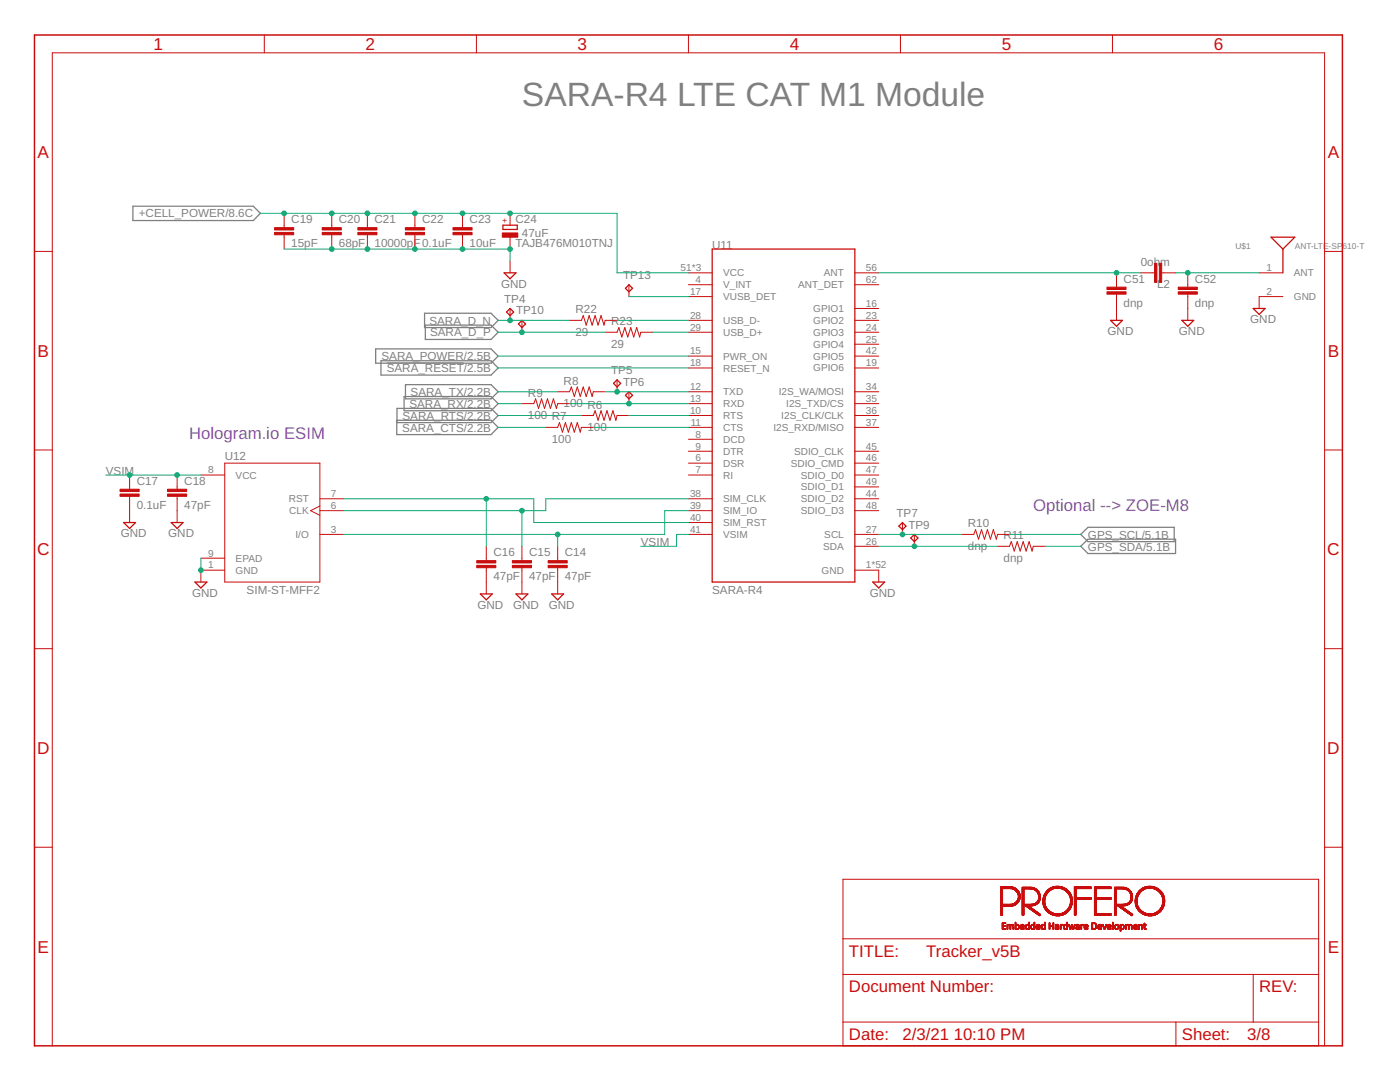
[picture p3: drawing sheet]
<svg xmlns="http://www.w3.org/2000/svg" width="279mm" height="216mm" viewBox="0 0 279 216" stroke-linecap="round" stroke-linejoin="round" font-family="sans-serif">
<defs><g id="words">
<text font-size="6.7" fill="#808080" x="104.2" y="21.2">SARA-R4 LTE CAT M1 Module</text>
<g font-size="3.4" fill="#c90d0c">
<text x="30.6" y="10">1</text>
<text x="73" y="10">2</text>
<text x="115.3" y="10">3</text>
<text x="157.6" y="10">4</text>
<text x="199.9" y="10">5</text>
<text x="242.2" y="10">6</text>
<text x="7.5" y="31.6">A</text>
<text x="265" y="31.6">A</text>
<text x="7.5" y="71.2">B</text>
<text x="265" y="71.2">B</text>
<text x="7.4" y="110.8">C</text>
<text x="264.9" y="110.8">C</text>
<text x="7.4" y="150.4">D</text>
<text x="264.9" y="150.4">D</text>
<text x="7.5" y="190.1">E</text>
<text x="265" y="190.1">E</text>
</g>
<g font-size="3.3" fill="#8252c2">
<text x="37.7" y="87.7">Hologram.io ESIM</text>
<text x="206.2" y="101.9">Optional --&gt; ZOE-M8</text>
</g>
<g font-size="3.3" fill="#c90d0c">
<text x="169.4" y="190.9">TITLE:</text>
<text x="184.8" y="190.9">Tracker_v5B</text>
<text x="169.4" y="198">Document Number:</text>
<text x="251.3" y="198">REV:</text>
<text x="169.4" y="207.5">Date:</text>
<text x="180.1" y="207.5">2/3/21</text>
<text x="190.3" y="207.5">10:10 PM</text>
<text x="235.9" y="207.5">Sheet:</text>
<text x="248.9" y="207.5">3/8</text>
</g>
<g font-size="2.3" fill="#808080">
<text x="27.7" y="43.4">+CELL_POWER/8.6C</text>
<text x="58.1" y="44.6">C19</text>
<text x="67.6" y="44.6">C20</text>
<text x="74.7" y="44.6">C21</text>
<text x="84.2" y="44.6">C22</text>
<text x="93.7" y="44.6">C23</text>
<text x="102.9" y="44.5">C24</text>
<text x="104.2" y="47.3">47uF</text>
<text x="58.1" y="49.3">15pF</text>
<text x="67.6" y="49.3">68pF</text>
<text x="74.7" y="49.3">10000pF0.1uF</text>
<text x="93.7" y="49.3">10uF</text>
<text x="102.9" y="49.2">TAJB476M010TNJ</text>
<text x="142.1" y="49.7">U11</text>
<text x="227.7" y="53">0oh</text>
<text x="231.6" y="53">m</text>
<text x="100" y="57.4">GND</text>
<text x="124.3" y="55.6">TP13</text>
<text x="224.2" y="56.5">C51</text>
<text x="230.9" y="57.5">L2</text>
<text x="238.5" y="56.5">C52</text>
<text x="85.7" y="64.8">SARA_D_N</text>
<text x="100.6" y="60.4">TP4</text>
<text x="103" y="62.7">TP10</text>
<text x="114.8" y="62.5">R22</text>
<text x="122" y="64.9">R23</text>
<text x="224.2" y="61.2">dnp</text>
<text x="238.5" y="61.2">dnp</text>
<text x="249.5" y="64.5">GND</text>
<text x="76.1" y="71.9">SARA_POWER/2.5B</text>
<text x="85.8" y="67.1">SARA_D_P</text>
<text x="114.8" y="67">29</text>
<text x="122" y="69.4">29</text>
<text x="221" y="66.9">GND</text>
<text x="235.3" y="66.9">GND</text>
<text x="77.2" y="74.2">SARA_RESET/2.5B</text>
<text x="112.5" y="76.8">R8</text>
<text x="122" y="74.6">TP5</text>
<text x="124.3" y="77">TP6</text>
<text x="80.3" y="83.7">SARA_RTS/2.2B</text>
<text x="81.7" y="81.4">SARA_RX/2.2B</text>
<text x="82" y="79">SARA_TX/2.2B</text>
<text x="105.4" y="83.6">100 R7</text>
<text x="105.4" y="79.1">R9</text>
<text x="112.5" y="81.3">100 R6</text>
<text x="80.3" y="86.1">SARA_CTS/2.2B</text>
<text x="110.1" y="88.4">100</text>
<text x="117.2" y="86">100</text>
<text x="21.1" y="94.8">VSIM</text>
<text x="44.8" y="91.7">U12</text>
<text x="27.3" y="101.5">0.1uF</text>
<text x="27.3" y="96.8">C17</text>
<text x="36.8" y="101.5">47pF</text>
<text x="36.8" y="96.8">C18</text>
<text x="24.1" y="107.2">GND</text>
<text x="33.6" y="107.2">GND</text>
<text x="178.9" y="103.1">TP7</text>
<text x="181.3" y="105.5">TP9</text>
<text x="193.2" y="105.2">R10</text>
<text x="200.3" y="107.6">R11</text>
<text x="217.1" y="107.5">GPS_SCL/5.1B</text>
<text x="98.5" y="111">C16</text>
<text x="105.6" y="111">C15</text>
<text x="112.7" y="111">C14</text>
<text x="127.9" y="109">VSIM</text>
<text x="193.2" y="109.7">dnp</text>
<text x="200.3" y="112.1">dnp</text>
<text x="217.1" y="109.8">GPS_SDA/5.1B</text>
<text x="38.3" y="119.1">GND</text>
<text x="49.2" y="118.5">SIM-ST-MFF2</text>
<text x="98.5" y="115.8">47pF</text>
<text x="105.6" y="115.8">47pF</text>
<text x="112.7" y="115.8">47pF</text>
<text x="142.1" y="118.5">SARA-R4</text>
<text x="173.6" y="119.1">GND</text>
<text x="95.3" y="121.5">GND</text>
<text x="102.4" y="121.5">GND</text>
<text x="109.5" y="121.5">GND</text>
</g>
<g font-size="2" fill="#808080">
<text x="135.8" y="54.1">51*3</text>
<text x="137.7" y="58.9">17</text>
<text x="138.8" y="56.5">4</text>
<text x="144.3" y="57.5">V_INT</text>
<text x="144.3" y="55.1">VCC</text>
<text x="144.3" y="59.9">VUSB_DET</text>
<text x="159.3" y="57.5">ANT_DET</text>
<text x="164.4" y="55.1">ANT</text>
<text x="172.8" y="56.5">62</text>
<text x="172.8" y="54.1">56</text>
<text x="252.7" y="54.1">1</text>
<text x="252.7" y="58.9">2</text>
<text x="258.2" y="55.1">ANT</text>
<text x="258.2" y="59.9">GND</text>
<text x="137.7" y="63.6">28</text>
<text x="137.7" y="66">29</text>
<text x="144.3" y="64.6">USB_D-</text>
<text x="162.3" y="64.6">GPIO2</text>
<text x="162.3" y="62.3">GPIO1</text>
<text x="172.8" y="66">24</text>
<text x="172.8" y="63.6">23</text>
<text x="172.8" y="61.2">16</text>
<text x="137.7" y="70.7">15</text>
<text x="144.3" y="67">USB_D+</text>
<text x="144.3" y="71.8">PWR_ON</text>
<text x="162.3" y="71.8">GPIO5</text>
<text x="162.3" y="69.4">GPIO4</text>
<text x="162.3" y="67">GPIO3</text>
<text x="172.8" y="70.7">42</text>
<text x="172.8" y="68.3">25</text>
<text x="137.7" y="77.8">12</text>
<text x="137.7" y="73.1">18</text>
<text x="144.3" y="74.1">RESET_N</text>
<text x="162.3" y="74.1">GPIO6</text>
<text x="172.8" y="77.8">34</text>
<text x="172.8" y="73.1">19</text>
<text x="137.7" y="82.6">10</text>
<text x="137.7" y="80.2">13</text>
<text x="144.3" y="83.6">RTS</text>
<text x="144.3" y="78.9">TXD</text>
<text x="144.3" y="81.3">RXD</text>
<text x="155.4" y="78.9">I2S_WA/MOSI</text>
<text x="155.9" y="83.6">I2S_CLK/CLK</text>
<text x="156.9" y="81.2">I2S_TXD/CS</text>
<text x="172.8" y="82.6">36</text>
<text x="172.8" y="80.2">35</text>
<text x="137.9" y="85">11</text>
<text x="138.8" y="87.3">8</text>
<text x="138.8" y="89.7">9</text>
<text x="144.3" y="88.4">DCD</text>
<text x="144.3" y="86">CTS</text>
<text x="154.4" y="86">I2S_RXD/MISO</text>
<text x="172.8" y="89.7">45</text>
<text x="172.8" y="85">37</text>
<text x="41.5" y="94.4">8</text>
<text x="47" y="95.5">VCC</text>
<text x="138.8" y="92.1">6</text>
<text x="138.8" y="94.4">7</text>
<text x="144.3" y="93.1">DSR</text>
<text x="144.3" y="95.5">RI</text>
<text x="144.3" y="90.7">DTR</text>
<text x="157.8" y="93.1">SDIO_CMD</text>
<text x="158.5" y="90.7">SDIO_CLK</text>
<text x="159.8" y="95.5">SDIO_D0</text>
<text x="172.8" y="94.4">47</text>
<text x="172.8" y="92.1">46</text>
<text x="57.6" y="100.2">RST</text>
<text x="66" y="99.2">7</text>
<text x="66" y="101.6">6</text>
<text x="137.7" y="101.6">39</text>
<text x="137.7" y="99.2">38</text>
<text x="144.3" y="100.2">SIM_CLK</text>
<text x="159.8" y="100.2">SDIO_D2</text>
<text x="159.8" y="97.9">SDIO_D1</text>
<text x="172.8" y="101.6">48</text>
<text x="172.8" y="99.2">44</text>
<text x="172.8" y="96.8">49</text>
<text x="57.7" y="102.6">CLK</text>
<text x="59" y="107.4">I/O</text>
<text x="66" y="106.3">3</text>
<text x="137.7" y="106.3">41</text>
<text x="137.7" y="103.9">40</text>
<text x="144.3" y="107.4">VSIM</text>
<text x="144.3" y="105">SIM_RST</text>
<text x="144.3" y="102.6">SIM_IO</text>
<text x="159.8" y="102.6">SDIO_D3</text>
<text x="164.5" y="107.3">SCL</text>
<text x="172.8" y="106.3">27</text>
<text x="41.5" y="113.4">1</text>
<text x="41.5" y="111.1">9</text>
<text x="47" y="112.1">EPAD</text>
<text x="164.3" y="109.7">SDA</text>
<text x="172.8" y="113.4">1*52</text>
<text x="172.8" y="108.7">26</text>
<text x="47" y="114.5">GND</text>
<text x="164" y="114.5">GND</text>
</g>
<text font-size="1.7" fill="#c90d0c" x="101.3" y="44.6" transform="rotate(-90 101.3 44.6)">+</text>
<g font-size="1.7" fill="#808080">
<text x="246.5" y="49.7">U$1</text>
<text x="258.4" y="49.7">ANT-LTE-SP</text>
<text x="267.9" y="49.7">610-T</text>
</g>
</g></defs>
<path d="M26.5 41.1h24l1.5 1.5-1.5 1.4h-24zM75 69.6h23l1.4 1.5-1.4 1.4h-23zM76 72h22l1.4 1.4-1.4 1.4h-22zM80.6 79.1h17.4l1.4 1.4-1.4 1.5h-17.4zM80.9 76.8h17.1l1.4 1.4-1.4 1.4h-17.1zM84.7 62.5h13.3l1.4 1.4-1.4 1.5h-13.3zM84.9 64.9h13.1l1.4 1.4-1.4 1.4h-13.1zM79.2 83.9h18.8l1.4 1.4-1.4 1.4h-18.8zM79.2 81.5h18.8l1.4 1.4-1.4 1.4h-18.8zM215.7 106.6l1.4-1.4h17.2v2.9h-17.2zM215.7 109l1.4-1.4h17.5v2.8h-17.5z" fill="none" stroke="#808080" stroke-width=".25"/>
<path d="M77.2 72.4h15.4" fill="none" stroke="#808080" stroke-width=".2"/>
<path d="M6.9 7h261v201.7h-261z" fill="none" stroke="#c90d0c" stroke-width=".3"/>
<g fill="none" stroke="#c90d0c" stroke-width=".2">
<path d="M52.7 7v3.5M95.1 7v3.5M137.4 7v3.5M179.7 7v3.5M222 7v3.5M6.9 50.2h3.5M56.7 42.6v2.8M56.7 46.8v2.9M66.2 42.6v2.8M66.2 46.8v2.9M73.3 42.6v2.8M73.3 46.8v2.9"/>
<path d="M82.8 42.6v2.8M82.8 46.8v2.9M92.3 42.6v2.8M92.3 46.8v2.9M101.8 42.6v2.3M101.8 47.3v2.4M101.8 52.1v2.3M125.5 56.8v2.4M137.4 56.8h4.7M137.4 54.4h4.7M137.4 59.2h4.7M170.6 56.8h4.8"/>
<path d="M170.6 54.4h4.8M222.8 54.4v2.9M222.8 58.7v5.2M227.6 54.4h2.8M231.8 54.4h2.9M237 54.4v2.9M237 58.7v5.2M251.3 54.4h4.7M256 59.2h-4.7v2.4M264.4 50.2h3.5M101.8 61.6v2.3M104.2 63.9v2.4"/>
<path d="M111.3 78.2h2.4l.3-1 .6 1.9 .6-1.9 .6 1.9 .6-1.9 .6 1.9 .6-1.9 .6 1.9 .2-.9h2.4M113.7 63.9h2.3l.4-.9 .6 1.9 .6-1.9 .6 1.9 .6-1.9 .6 1.9 .6-1.9 .5 1.9 .3-1h2.3M120.8 66.3h2.3l.4-.9 .6 1.8 .6-1.8 .6 1.8 .6-1.8 .6 1.8 .6-1.8 .6 1.8 .2-.9h2.4M123.1 75.8v2.4M125.5 78.2v2.3M137.4 78.2h4.7M137.4 63.9h4.7M137.4 66.3h4.7M137.4 71.1h4.7M137.4 73.4h4.7M170.6 78.2h4.8M170.6 63.9h4.8"/>
<path d="M170.6 66.3h4.8M170.6 71.1h4.8M170.6 73.4h4.8M170.6 68.7h4.8M170.6 61.6h4.8M6.9 89.8h3.5M25.9 94.8v2.8M25.9 99.1v5.2M35.3 94.8v2.8M35.3 99.1v5.2M40.1 94.8h4.8M44.9 92.4h18.9v23.7h-18.9z"/>
<path d="M63.8 99.5h4.8M104.2 80.5h2.3l.4-.9 .6 1.9 .6-1.9 .6 1.9 .6-1.9 .6 1.9 .5-1.9 .6 1.9 .3-1h2.4M108.9 85.3h2.4l.4-1 .5 1.9 .6-1.9 .6 1.9 .6-1.9 .6 1.9 .6-1.9 .6 1.9 .2-.9h2.4M116 82.9h2.4l.4-.9 .6 1.9 .6-1.9 .5 1.9 .6-1.9 .6 1.9 .6-1.9 .6 1.9 .2-1h2.4M137.4 92.4h4.7M137.4 94.8h4.7M137.4 87.7h4.7M137.4 90h4.7M137.4 82.9h4.7M137.4 85.3h4.7M137.4 80.5h4.7M137.4 99.5h4.7"/>
<path d="M170.6 92.4h4.8M170.6 94.8h4.8M170.6 90h4.8M170.6 82.9h4.8M170.6 85.3h4.8M170.6 80.5h4.8M170.6 99.5h4.8M170.6 97.2h4.8M264.4 89.8h3.5M40.1 111.4h4.8M44.9 113.8h-4.8v2.3M63.8 106.6h4.8"/>
<path d="M63.8 101.9h4.8M63.8 101l-1.8 .9 1.8 .9M97 109v2.9M97 113.3v5.2M104.2 109v2.9M104.2 113.3v5.2M111.3 109v2.9M111.3 113.3v5.2M137.4 106.6h4.7M137.4 104.3h4.7M137.4 101.9h4.7M170.6 113.8h4.8v2.3"/>
<path d="M170.6 109h4.8M170.6 106.6h4.8M170.6 101.9h4.8M180.1 104.3v2.3M182.5 106.6v2.4M192 106.6h2.3l.4-.9 .6 1.9 .6-1.9 .6 1.9 .6-1.9 .6 1.9 .5-1.9 .6 1.9 .3-1h2.4M199.1 109h2.4l.3-.9 .6 1.9 .6-1.9 .6 1.9 .6-1.9 .6 1.9 .6-1.9 .6 1.9 .2-1h2.4M6.9 129.4h3.5M264.4 129.4h3.5M6.9 169.1h3.5M168.2 175.5h95v33.2h-95zM264.4 169.1h3.5"/>
<path d="M168.2 194.4h95M168.2 187.3h95M250.1 194.4v9.5M10.4 208.7v-198.2h254v198.2M168.2 203.9h95M234.7 203.9v4.8"/>
</g>
<g fill="#c90d0c" stroke="#c90d0c" stroke-width=".2">
<path d="M223.6 185.7h.1z"/>
<path d="M223.6 185.6h.1z"/>
<path d="M223.6 185.5h.1z"/>
<path d="M200 185.4h.7z"/>
<path d="M201 185.4h.1z"/>
<path d="M201.6 185.4h.1z"/>
<path d="M202.2 185.4h.1z"/>
<path d="M202.6 185.4h.1z"/>
<path d="M202.9 185.4h.3z"/>
<path d="M203.9 185.4h.3z"/>
<path d="M204.9 185.4h.2z"/>
<path d="M205.3 185.4h.1z"/>
<path d="M205.9 185.4h.3z"/>
<path d="M207 185.4h.4z"/>
<path d="M208 185.4h.3z"/>
<path d="M209.4 185.4h.1z"/>
<path d="M210.1 185.4h.2z"/>
<path d="M210.7 185.4h.3z"/>
<path d="M211.6 185.4h.2z"/>
<path d="M212.4 185.4h.3z"/>
<path d="M212.9 185.4h.1z"/>
<path d="M213.5 185.4h.2z"/>
<path d="M214.1 185.4h.2z"/>
<path d="M214.9 185.4h.2z"/>
<path d="M215.3 185.4h.1z"/>
<path d="M216.6 185.4h.4z"/>
<path d="M218 185.4h.3z"/>
<path d="M219.4 185.4h.3z"/>
<path d="M220.4 185.4h.1z"/>
<path d="M221.2 185.4h.4z"/>
<path d="M222 185.4h.2z"/>
<path d="M222.7 185.4h.3z"/>
<path d="M223.6 185.4h.1z"/>
<path d="M223.8 185.4h.3z"/>
<path d="M224.6 185.4h.1z"/>
<path d="M225.2 185.4h.1z"/>
<path d="M225.8 185.4h.1z"/>
<path d="M226.5 185.4h.3z"/>
<path d="M227.3 185.4h.1z"/>
<path d="M228.5 185.4h.2z"/>
<path d="M200 185.3l.2 .1z"/>
<path d="M201 185.3l.1 .1z"/>
<path d="M201.6 185.3l.1 .1z"/>
<path d="M202.2 185.3l.1 .1z"/>
<path d="M202.6 185.3l.1 .1z"/>
<path d="M202.8 185.3l.1 .1z"/>
<path d="M203.1 185.3l.2 .1z"/>
<path d="M203.8 185.3l.1 .1z"/>
<path d="M204.2 185.3l.2 .1z"/>
<path d="M204.7 185.3l.2 .1z"/>
<path d="M205.1 185.3l.2 .1z"/>
<path d="M205.3 185.3l.1 .1z"/>
<path d="M205.8 185.3l.2 .1z"/>
<path d="M206.2 185.3l.1 .1z"/>
<path d="M206.9 185.3l.2 .1z"/>
<path d="M207.3 185.3l.2 .1z"/>
<path d="M207.9 185.3l.2 .1z"/>
<path d="M208.3 185.3l.1 .1z"/>
<path d="M209.4 185.3l.1 .1z"/>
<path d="M210.1 185.3l.2 .1z"/>
<path d="M210.6 185.3l.2 .1z"/>
<path d="M211 185.3l.3 .1z"/>
<path d="M211.6 185.3l.2 .1z"/>
<path d="M212.3 185.3l.2 .1z"/>
<path d="M212.7 185.3l.2 .1z"/>
<path d="M212.9 185.3l.1 .1z"/>
<path d="M213.5 185.3l.2 .1z"/>
<path d="M214.1 185.3l.2 .1z"/>
<path d="M214.8 185.3l.1 .1z"/>
<path d="M215.1 185.3l.3 .1z"/>
<path d="M215.7 185.3l.2 .1z"/>
<path d="M216.5 185.3l.1 .1z"/>
<path d="M216.9 185.3l.2 .1z"/>
<path d="M217.9 185.3l.2 .1z"/>
<path d="M218.4 185.3l.2 .1z"/>
<path d="M219.2 185.3l.2 .1z"/>
<path d="M219.7 185.3l.2 .1z"/>
<path d="M220.3 185.3l.2 .1z"/>
<path d="M221.1 185.3l.2 .1z"/>
<path d="M221.6 185.3l.1 .1z"/>
<path d="M222 185.3l.2 .1z"/>
<path d="M222.5 185.3l.2 .1z"/>
<path d="M223 185.3l.2 .1z"/>
<path d="M223.6 185.3l.1 .1z"/>
<path d="M223.7 185.3l.1 .1z"/>
<path d="M224.1 185.3l.1 .1z"/>
<path d="M224.6 185.3l.1 .1z"/>
<path d="M225.2 185.3l.1 .1z"/>
<path d="M225.8 185.3l.1 .1z"/>
<path d="M226.3 185.3l.2 .1z"/>
<path d="M226.8 185.3l.2 .1z"/>
<path d="M227.3 185.3l.1 .1z"/>
<path d="M227.9 185.3l.1 .1z"/>
<path d="M228.4 185.3l.1 .1z"/>
<path d="M200 185.2l.2 .1z"/>
<path d="M201 185.2l.1 .1z"/>
<path d="M201.6 185.2l.1 .1z"/>
<path d="M202.2 185.2l.1 .1z"/>
<path d="M202.6 185.2l.2 .1z"/>
<path d="M203.2 185.2l.1 .1z"/>
<path d="M203.6 185.2l.2 .1z"/>
<path d="M204.7 185.2l.1 .1z"/>
<path d="M205.3 185.2l.1 .1z"/>
<path d="M205.7 185.2l.2 .1z"/>
<path d="M206.3 185.2l.2 .1z"/>
<path d="M206.8 185.2l.2 .1z"/>
<path d="M207.8 185.2l.2 .1z"/>
<path d="M208.4 185.2l.2 .1z"/>
<path d="M209.4 185.2l.1 .1z"/>
<path d="M210.1 185.2l.2 .1z"/>
<path d="M210.6 185.2l.1 .1z"/>
<path d="M211.2 185.2l.1 .1z"/>
<path d="M211.6 185.2l.2 .1z"/>
<path d="M212.3 185.2l.1 .1z"/>
<path d="M212.9 185.2l.1 .1z"/>
<path d="M213.5 185.2l.1 .1z"/>
<path d="M214 185.2l.2 .1z"/>
<path d="M214.7 185.2l.1 .1z"/>
<path d="M215.2 185.2l.2 .1z"/>
<path d="M215.7 185.2l.2 .1z"/>
<path d="M216.4 185.2l.1 .1z"/>
<path d="M217.9 185.2l.2 .1z"/>
<path d="M218.5 185.2l.2 .1z"/>
<path d="M219.1 185.2l.2 .1z"/>
<path d="M220.3 185.2l.1 .1z"/>
<path d="M220.5 185.2l.1 .1z"/>
<path d="M221 185.2l.1 .1z"/>
<path d="M222 185.2l.2 .1z"/>
<path d="M222.5 185.2l.1 .1z"/>
<path d="M223.1 185.2l.1 .1z"/>
<path d="M223.6 185.2l.2 .1z"/>
<path d="M224.2 185.2l.1 .1z"/>
<path d="M224.6 185.2l.1 .1z"/>
<path d="M225.2 185.2l.1 .1z"/>
<path d="M225.8 185.2l.1 .1z"/>
<path d="M226.3 185.2l.1 .1z"/>
<path d="M227.3 185.2l.1 .1z"/>
<path d="M227.9 185.2l.1 .1z"/>
<path d="M228.3 185.2l.2 .1z"/>
<path d="M200 185.1l.2 .1z"/>
<path d="M201 185.1l.1 .1z"/>
<path d="M201.6 185.1l.1 .1z"/>
<path d="M202.2 185.1l.1 .1z"/>
<path d="M202.6 185.1l.1 .1z"/>
<path d="M203.3 185.1l.1 .1z"/>
<path d="M203.6 185.1l.2 .1z"/>
<path d="M204.6 185.1l.2 .1z"/>
<path d="M205.3 185.1l.1 .1z"/>
<path d="M205.7 185.1l.2 .1z"/>
<path d="M206.4 185.1l.1 .1z"/>
<path d="M206.8 185.1l.1 .1z"/>
<path d="M207.8 185.1l.2 .1z"/>
<path d="M208.4 185.1l.2 .1z"/>
<path d="M209.4 185.1l.1 .1z"/>
<path d="M210.1 185.1l.2 .1z"/>
<path d="M210.6 185.1l.1 .1z"/>
<path d="M211.2 185.1l.1 .1z"/>
<path d="M211.6 185.1l.2 .1z"/>
<path d="M212.2 185.1l.2 .1z"/>
<path d="M212.9 185.1l.1 .1z"/>
<path d="M213.5 185.1l.1 .1z"/>
<path d="M213.7 185.1l.1 .1z"/>
<path d="M214 185.1l.2 .1z"/>
<path d="M214.2 185.1l.2 .1z"/>
<path d="M214.7 185.1l.1 .1z"/>
<path d="M215.3 185.1l.1 .1z"/>
<path d="M215.7 185.1l.2 .1z"/>
<path d="M216.4 185.1l.1 .1z"/>
<path d="M217.9 185.1l.2 .1z"/>
<path d="M218.7 185.1l.1 .1z"/>
<path d="M219.1 185.1l.1 .1z"/>
<path d="M220.3 185.1l.1 .1z"/>
<path d="M220.5 185.1l.1 .1z"/>
<path d="M221 185.1l.1 .1z"/>
<path d="M222 185.1l.2 .1z"/>
<path d="M222.4 185.1l.2 .1z"/>
<path d="M223.2 185.1l.1 .1z"/>
<path d="M223.6 185.1l.1 .1z"/>
<path d="M224.2 185.1l.1 .1z"/>
<path d="M224.6 185.1l.1 .1z"/>
<path d="M225.2 185.1l.1 .1z"/>
<path d="M225.8 185.1l.1 .1z"/>
<path d="M226.3 185.1l.1 .1z"/>
<path d="M227.3 185.1l.1 .1z"/>
<path d="M227.9 185.1l.1 .1z"/>
<path d="M228.3 185.1l.2 .1z"/>
<path d="M200 185l.2 .1z"/>
<path d="M201 185l.1 .1z"/>
<path d="M201.6 185l.1 .1z"/>
<path d="M202.2 185l.1 .1z"/>
<path d="M202.6 185l.1 .1z"/>
<path d="M203.3 185l.1 .1z"/>
<path d="M203.6 185l.2 .1z"/>
<path d="M204.6 185l.2 .1z"/>
<path d="M205.3 185l.1 .1z"/>
<path d="M205.7 185l.1 .1z"/>
<path d="M206.4 185l.1 .1z"/>
<path d="M206.8 185l.1 .1z"/>
<path d="M207.8 185l.1 .1z"/>
<path d="M208.4 185l.2 .1z"/>
<path d="M209.4 185l.1 .1z"/>
<path d="M210.1 185l.2 .1z"/>
<path d="M210.6 185l.2 .1z"/>
<path d="M211.2 185l.1 .1z"/>
<path d="M211.6 185l.2 .1z"/>
<path d="M212.2 185l.2 .1z"/>
<path d="M212.9 185l.1 .1z"/>
<path d="M213.4 185l.2 .1z"/>
<path d="M213.7 185l.1 .1z"/>
<path d="M214 185l.1 .1z"/>
<path d="M214.3 185l.1 .1z"/>
<path d="M214.7 185l.2 .1z"/>
<path d="M215.3 185l.1 .1z"/>
<path d="M215.7 185l.2 .1z"/>
<path d="M216.4 185l.1 .1z"/>
<path d="M217.9 185l.2 .1z"/>
<path d="M218.7 185l.1 .1z"/>
<path d="M219.1 185l.1 .1z"/>
<path d="M220.2 185l.1 .1z"/>
<path d="M220.5 185l.2 .1z"/>
<path d="M221 185l.1 .1z"/>
<path d="M222 185l.2 .1z"/>
<path d="M222.4 185l.2 .1z"/>
<path d="M223.2 185l.1 .1z"/>
<path d="M223.6 185l.1 .1z"/>
<path d="M224.2 185l.2 .1z"/>
<path d="M224.6 185l.1 .1z"/>
<path d="M225.2 185l.1 .1z"/>
<path d="M225.8 185l.1 .1z"/>
<path d="M226.2 185l.1 .1z"/>
<path d="M227.3 185l.1 .1z"/>
<path d="M227.9 185l.1 .1z"/>
<path d="M228.3 185l.2 .1z"/>
<path d="M200 184.9l.2 .1z"/>
<path d="M201 184.9l.1 .1z"/>
<path d="M201.6 184.9l.1 .1z"/>
<path d="M202.2 184.9l.1 .1z"/>
<path d="M202.6 184.9l.1 .1z"/>
<path d="M203.3 184.9l.1 .1z"/>
<path d="M203.6 184.9l.8 .1z"/>
<path d="M204.6 184.9l.2 .1z"/>
<path d="M205.3 184.9l.1 .1z"/>
<path d="M205.7 184.9l.1 .1z"/>
<path d="M206.4 184.9l.1 .1z"/>
<path d="M206.8 184.9l.8 .1z"/>
<path d="M207.8 184.9l.1 .1z"/>
<path d="M208.4 184.9l.2 .1z"/>
<path d="M209.4 184.9l.1 .1z"/>
<path d="M210.1 184.9l.2 .1z"/>
<path d="M210.8 184.9l.5 .1z"/>
<path d="M211.6 184.9l.2 .1z"/>
<path d="M212.2 184.9l.2 .1z"/>
<path d="M212.9 184.9l.1 .1z"/>
<path d="M213.4 184.9l.1 .1z"/>
<path d="M213.7 184.9l.1 .1z"/>
<path d="M214.3 184.9l.1 .1z"/>
<path d="M214.9 184.9l.5 .1z"/>
<path d="M215.7 184.9l.2 .1z"/>
<path d="M216.4 184.9l.7 .1z"/>
<path d="M217.9 184.9l.2 .1z"/>
<path d="M218.7 184.9l.2 .1z"/>
<path d="M219.1 184.9l.8 .1z"/>
<path d="M220.2 184.9l.1 .1z"/>
<path d="M220.5 184.9l.2 .1z"/>
<path d="M221 184.9l.7 .1z"/>
<path d="M222 184.9l.2 .1z"/>
<path d="M222.4 184.9l.2 .1z"/>
<path d="M223.2 184.9l.1 .1z"/>
<path d="M223.6 184.9l.1 .1z"/>
<path d="M224.2 184.9l.2 .1z"/>
<path d="M224.6 184.9l.1 .1z"/>
<path d="M225.2 184.9l.1 .1z"/>
<path d="M225.8 184.9l.1 .1z"/>
<path d="M226.2 184.9l.8 .1z"/>
<path d="M227.3 184.9l.1 .1z"/>
<path d="M227.9 184.9l.1 .1z"/>
<path d="M228.3 184.9l.2 .1z"/>
<path d="M200 184.8l.2 .1z"/>
<path d="M201 184.8l.1 .1z"/>
<path d="M201.6 184.8l.1 .1z"/>
<path d="M202.2 184.8l.1 .1z"/>
<path d="M202.6 184.8l.1 .1z"/>
<path d="M203.3 184.8l.1 .1z"/>
<path d="M203.6 184.8l.2 .1z"/>
<path d="M204.3 184.8l.1 .1z"/>
<path d="M204.6 184.8l.2 .1z"/>
<path d="M205.3 184.8l.1 .1z"/>
<path d="M205.7 184.8l.1 .1z"/>
<path d="M206.4 184.8l.1 .1z"/>
<path d="M206.8 184.8l.1 .1z"/>
<path d="M207.5 184.8l.1 .1z"/>
<path d="M207.8 184.8l.1 .1z"/>
<path d="M208.4 184.8l.2 .1z"/>
<path d="M209.4 184.8l.1 .1z"/>
<path d="M210.1 184.8l.2 .1z"/>
<path d="M211.2 184.8l.1 .1z"/>
<path d="M211.6 184.8l.2 .1z"/>
<path d="M212.2 184.8l.2 .1z"/>
<path d="M212.9 184.8l.1 .1z"/>
<path d="M213.4 184.8l.1 .1z"/>
<path d="M214 184.8l.1 .1z"/>
<path d="M214.3 184.8l.2 .1z"/>
<path d="M215.3 184.8l.1 .1z"/>
<path d="M215.7 184.8l.2 .1z"/>
<path d="M216.4 184.8l.1 .1z"/>
<path d="M217 184.8l.2 .1z"/>
<path d="M217.9 184.8l.2 .1z"/>
<path d="M218.7 184.8l.2 .1z"/>
<path d="M219.1 184.8l.1 .1z"/>
<path d="M219.8 184.8l.1 .1z"/>
<path d="M220.2 184.8l.1 .1z"/>
<path d="M220.6 184.8l.1 .1z"/>
<path d="M221 184.8l.1 .1z"/>
<path d="M221.6 184.8l.2 .1z"/>
<path d="M222 184.8l.2 .1z"/>
<path d="M222.4 184.8l.2 .1z"/>
<path d="M223.2 184.8l.1 .1z"/>
<path d="M223.6 184.8l.1 .1z"/>
<path d="M224.2 184.8l.2 .1z"/>
<path d="M224.6 184.8l.1 .1z"/>
<path d="M225.2 184.8l.1 .1z"/>
<path d="M225.8 184.8l.1 .1z"/>
<path d="M226.2 184.8l.1 .1z"/>
<path d="M226.9 184.8l.1 .1z"/>
<path d="M227.3 184.8l.1 .1z"/>
<path d="M227.9 184.8l.1 .1z"/>
<path d="M228.3 184.8l.2 .1z"/>
<path d="M200 184.7l.7 .1z"/>
<path d="M201 184.7l.1 .1z"/>
<path d="M201.6 184.7l.1 .1z"/>
<path d="M202.2 184.7l.1 .1z"/>
<path d="M202.6 184.7l.1 .1z"/>
<path d="M203.3 184.7l.1 .1z"/>
<path d="M203.6 184.7l.2 .1z"/>
<path d="M204.3 184.7l.1 .1z"/>
<path d="M204.6 184.7l.2 .1z"/>
<path d="M205.3 184.7l.1 .1z"/>
<path d="M205.7 184.7l.2 .1z"/>
<path d="M206.4 184.7l.1 .1z"/>
<path d="M206.8 184.7l.1 .1z"/>
<path d="M207.5 184.7l.1 .1z"/>
<path d="M207.8 184.7l.2 .1z"/>
<path d="M208.4 184.7l.2 .1z"/>
<path d="M209.4 184.7l.9 .1z"/>
<path d="M211.2 184.7l.1 .1z"/>
<path d="M211.6 184.7l.2 .1z"/>
<path d="M212.2 184.7l.2 .1z"/>
<path d="M212.9 184.7l.1 .1z"/>
<path d="M213.3 184.7l.2 .1z"/>
<path d="M213.8 184.7l.1 .1z"/>
<path d="M213.9 184.7l.1 .1z"/>
<path d="M214.4 184.7l.1 .1z"/>
<path d="M215.3 184.7l.1 .1z"/>
<path d="M215.7 184.7l.2 .1z"/>
<path d="M216.4 184.7l.1 .1z"/>
<path d="M217 184.7l.2 .1z"/>
<path d="M217.9 184.7l.2 .1z"/>
<path d="M218.7 184.7l.2 .1z"/>
<path d="M219.1 184.7l.1 .1z"/>
<path d="M219.7 184.7l.2 .1z"/>
<path d="M220.1 184.7l.1 .1z"/>
<path d="M220.6 184.7l.2 .1z"/>
<path d="M221 184.7l.1 .1z"/>
<path d="M221.6 184.7l.2 .1z"/>
<path d="M222 184.7l.2 .1z"/>
<path d="M222.5 184.7l.1 .1z"/>
<path d="M223.1 184.7l.2 .1z"/>
<path d="M223.6 184.7l.1 .1z"/>
<path d="M224.2 184.7l.1 .1z"/>
<path d="M224.6 184.7l.1 .1z"/>
<path d="M225.2 184.7l.2 .1z"/>
<path d="M225.8 184.7l.1 .1z"/>
<path d="M226.3 184.7l.1 .1z"/>
<path d="M226.9 184.7l.1 .1z"/>
<path d="M227.3 184.7l.1 .1z"/>
<path d="M227.9 184.7l.1 .1z"/>
<path d="M228.3 184.7l.2 .1z"/>
<path d="M200 184.6l.2 .1z"/>
<path d="M201 184.6l.2 .1z"/>
<path d="M201.5 184.6l.3 .1z"/>
<path d="M202.1 184.6l.2 .1z"/>
<path d="M202.6 184.6l.2 .1z"/>
<path d="M203.2 184.6l.1 .1z"/>
<path d="M203.7 184.6l.1 .1z"/>
<path d="M204.2 184.6l.2 .1z"/>
<path d="M204.7 184.6l.1 .1z"/>
<path d="M205.2 184.6l.2 .1z"/>
<path d="M205.8 184.6l.1 .1z"/>
<path d="M206.3 184.6l.2 .1z"/>
<path d="M206.8 184.6l.2 .1z"/>
<path d="M207.4 184.6l.1 .1z"/>
<path d="M207.9 184.6l.1 .1z"/>
<path d="M208.4 184.6l.2 .1z"/>
<path d="M209.4 184.6l.1 .1z"/>
<path d="M210.1 184.6l.2 .1z"/>
<path d="M211.2 184.6l.1 .1z"/>
<path d="M211.6 184.6l.2 .1z"/>
<path d="M212.3 184.6l.1 .1z"/>
<path d="M212.8 184.6l.2 .1z"/>
<path d="M213.3 184.6l.1 .1z"/>
<path d="M213.8 184.6l.2 .1z"/>
<path d="M214.4 184.6l.1 .1z"/>
<path d="M215.2 184.6l.2 .1z"/>
<path d="M215.7 184.6l.2 .1z"/>
<path d="M216.4 184.6l.2 .1z"/>
<path d="M217 184.6l.1 .1z"/>
<path d="M217.9 184.6l.2 .1z"/>
<path d="M218.7 184.6l.2 .1z"/>
<path d="M219.2 184.6l.1 .1z"/>
<path d="M219.7 184.6l.2 .1z"/>
<path d="M220.1 184.6l.1 .1z"/>
<path d="M220.7 184.6l.1 .1z"/>
<path d="M221 184.6l.1 .1z"/>
<path d="M221.6 184.6l.1 .1z"/>
<path d="M222 184.6l.2 .1z"/>
<path d="M222.5 184.6l.2 .1z"/>
<path d="M223.1 184.6l.1 .1z"/>
<path d="M223.6 184.6l.2 .1z"/>
<path d="M224.2 184.6l.1 .1z"/>
<path d="M224.6 184.6l.3 .1z"/>
<path d="M225.2 184.6l.2 .1z"/>
<path d="M225.8 184.6l.1 .1z"/>
<path d="M226.3 184.6l.1 .1z"/>
<path d="M226.8 184.6l.2 .1z"/>
<path d="M227.3 184.6l.2 .1z"/>
<path d="M227.9 184.6l.1 .1z"/>
<path d="M228.3 184.6l.2 .1z"/>
<path d="M200 184.6h.2z"/>
<path d="M201 184.6h.1z"/>
<path d="M201.2 184.6h.2z"/>
<path d="M201.4 184.6h.2z"/>
<path d="M201.8 184.6h.1z"/>
<path d="M202 184.6h.2z"/>
<path d="M202.6 184.6h.1z"/>
<path d="M202.8 184.6h.2z"/>
<path d="M203.1 184.6h.2z"/>
<path d="M203.8 184.6h.2z"/>
<path d="M204.1 184.6h.2z"/>
<path d="M204.8 184.6h.2z"/>
<path d="M205.1 184.6h.2z"/>
<path d="M205.3 184.6h.1z"/>
<path d="M205.8 184.6h.3z"/>
<path d="M206.1 184.6h.2z"/>
<path d="M206.4 184.6h.1z"/>
<path d="M206.9 184.6h.2z"/>
<path d="M207.3 184.6h.2z"/>
<path d="M207.9 184.6h.2z"/>
<path d="M208.2 184.6h.2z"/>
<path d="M208.4 184.6h.2z"/>
<path d="M209.4 184.6h.1z"/>
<path d="M210.1 184.6h.2z"/>
<path d="M210.6 184.6h.3z"/>
<path d="M211 184.6h.2z"/>
<path d="M211.6 184.6h.2z"/>
<path d="M211.8 184.6h.3z"/>
<path d="M212.4 184.6h.2z"/>
<path d="M212.7 184.6h.1z"/>
<path d="M212.9 184.6h.1z"/>
<path d="M213.3 184.6h.1z"/>
<path d="M213.8 184.6h.2z"/>
<path d="M214.4 184.6h.1z"/>
<path d="M214.8 184.6h.2z"/>
<path d="M215.1 184.6h.2z"/>
<path d="M215.9 184.6h.3z"/>
<path d="M216.5 184.6h.2z"/>
<path d="M216.9 184.6h.2z"/>
<path d="M217.9 184.6h.2z"/>
<path d="M218.7 184.6h.2z"/>
<path d="M219.2 184.6h.3z"/>
<path d="M219.6 184.6h.2z"/>
<path d="M220 184.6h.2z"/>
<path d="M220.7 184.6h.1z"/>
<path d="M221.1 184.6h.2z"/>
<path d="M221.4 184.6h.3z"/>
<path d="M222 184.6h.2z"/>
<path d="M222.6 184.6h.2z"/>
<path d="M222.9 184.6h.3z"/>
<path d="M223.8 184.6h.1z"/>
<path d="M224 184.6h.2z"/>
<path d="M224.6 184.6h.1z"/>
<path d="M224.8 184.6h.2z"/>
<path d="M225.1 184.6h.2z"/>
<path d="M225.4 184.6h.2z"/>
<path d="M225.7 184.6h.1z"/>
<path d="M226.3 184.6h.3z"/>
<path d="M226.7 184.6h.2z"/>
<path d="M227.5 184.6h.1z"/>
<path d="M227.7 184.6h.2z"/>
<path d="M228.2 184.6h.5z"/>
<path d="M200 184.4l.2 .1z"/>
<path d="M202.6 184.4l.1 .1z"/>
<path d="M205.3 184.4l.1 .1z"/>
<path d="M206.4 184.4l.1 .1z"/>
<path d="M208.4 184.4l.2 .1z"/>
<path d="M209.4 184.4l.1 .1z"/>
<path d="M210.1 184.4l.2 .1z"/>
<path d="M212.9 184.4l.1 .1z"/>
<path d="M217.9 184.4l.2 .1z"/>
<path d="M218.7 184.4l.1 .1z"/>
<path d="M222 184.4l.2 .1z"/>
<path d="M228.3 184.4l.2 .1z"/>
<path d="M200 184.4h.2z"/>
<path d="M202.6 184.4h.1z"/>
<path d="M205.3 184.4h.1z"/>
<path d="M206.4 184.4h.1z"/>
<path d="M208.4 184.4h.2z"/>
<path d="M209.4 184.4h.1z"/>
<path d="M210.1 184.4h.2z"/>
<path d="M212.9 184.4h.1z"/>
<path d="M217.9 184.4h.2z"/>
<path d="M218.6 184.4h.2z"/>
<path d="M222 184.4h.2z"/>
<path d="M228.3 184.4h.2z"/>
<path d="M200 184.3h.2z"/>
<path d="M202.6 184.3h.1z"/>
<path d="M205.3 184.3h.1z"/>
<path d="M206.4 184.3h.1z"/>
<path d="M208.4 184.3h.2z"/>
<path d="M209.4 184.3h.1z"/>
<path d="M210.1 184.3h.2z"/>
<path d="M212.9 184.3h.1z"/>
<path d="M217.9 184.3h.2z"/>
<path d="M218.5 184.3h.2z"/>
<path d="M222 184.3h.2z"/>
<path d="M228.3 184.3h.2z"/>
<path d="M200 184.2h.7z"/>
<path d="M202.6 184.2h.1z"/>
<path d="M205.3 184.2h.1z"/>
<path d="M206.4 184.2h.1z"/>
<path d="M208.4 184.2h.2z"/>
<path d="M209.4 184.2h.1z"/>
<path d="M210.1 184.2h.2z"/>
<path d="M212.9 184.2h.1z"/>
<path d="M217.9 184.2h.6z"/>
<path d="M222 184.2h.2z"/>
<path d="M202.6 184.1h.1z"/>
<path d="M205.3 184.1h.1z"/>
<path d="M206.4 184.1h.1z"/>
<path d="M208.4 184.1h.2z"/>
<path d="M212.9 184.1h.1z"/>
<path d="M222 184.1h.2z"/>
<path d="M207.4 182.6l.1 .1z"/>
<path d="M210.5 182.6l1.2 .1z"/>
<path d="M225.8 182.6l.1 .1z"/>
<path d="M228.9 182.6l1.2 .1z"/>
<path d="M199.7 182.6h.4z"/>
<path d="M204 182.6h.3z"/>
<path d="M207.3 182.6h.3z"/>
<path d="M210.2 182.6h1.9z"/>
<path d="M214.4 182.6h.3z"/>
<path d="M218.4 182.6h3.3z"/>
<path d="M222.4 182.6h.4z"/>
<path d="M225.7 182.6h.3z"/>
<path d="M228.6 182.6h1.9z"/>
<path d="M199.7 182.5h.4z"/>
<path d="M204 182.5h.3z"/>
<path d="M207.1 182.5h.6z"/>
<path d="M209.9 182.5h2.4z"/>
<path d="M214.4 182.5h.3z"/>
<path d="M218.4 182.5h3.3z"/>
<path d="M222.4 182.5h.4z"/>
<path d="M225.5 182.5h.6z"/>
<path d="M228.3 182.5h2.4z"/>
<path d="M199.7 182.4h.4z"/>
<path d="M204 182.4h.3z"/>
<path d="M207 182.4h.5z"/>
<path d="M209.7 182.4h2.8z"/>
<path d="M214.4 182.4h.3z"/>
<path d="M218.4 182.4h3.3z"/>
<path d="M222.4 182.4h.4z"/>
<path d="M225.4 182.4h.5z"/>
<path d="M228.1 182.4h2.8z"/>
<path d="M199.7 182.3h.4z"/>
<path d="M204 182.3h.3z"/>
<path d="M206.8 182.3h.6z"/>
<path d="M209.5 182.3h.9z"/>
<path d="M211.8 182.3h.9z"/>
<path d="M214.4 182.3h.3z"/>
<path d="M218.4 182.3h.4z"/>
<path d="M222.4 182.3h.4z"/>
<path d="M225.3 182.3h.5z"/>
<path d="M227.9 182.3h.9z"/>
<path d="M230.2 182.3h.9z"/>
<path d="M199.7 182.2h.4z"/>
<path d="M204 182.2h.3z"/>
<path d="M206.7 182.2h.6z"/>
<path d="M209.4 182.2h.7z"/>
<path d="M212.1 182.2h.7z"/>
<path d="M214.4 182.2h.3z"/>
<path d="M218.4 182.2h.4z"/>
<path d="M222.4 182.2h.4z"/>
<path d="M225.1 182.2h.6z"/>
<path d="M227.8 182.2h.7z"/>
<path d="M230.5 182.2h.7z"/>
<path d="M199.7 182.1h.4z"/>
<path d="M204 182.1h.3z"/>
<path d="M206.6 182.1h.5z"/>
<path d="M209.3 182.1h.6z"/>
<path d="M212.3 182.1h.6z"/>
<path d="M214.4 182.1h.3z"/>
<path d="M218.4 182.1h.4z"/>
<path d="M222.4 182.1h.4z"/>
<path d="M225 182.1h.6z"/>
<path d="M227.7 182.1h.6z"/>
<path d="M230.7 182.1h.7z"/>
<path d="M199.7 182h.4z"/>
<path d="M204 182h.3z"/>
<path d="M206.5 182h.5z"/>
<path d="M209.1 182h.7z"/>
<path d="M212.4 182h.6z"/>
<path d="M214.4 182h.3z"/>
<path d="M218.4 182h.4z"/>
<path d="M222.4 182h.4z"/>
<path d="M224.9 182h.5z"/>
<path d="M227.5 182h.7z"/>
<path d="M230.8 182h.6z"/>
<path d="M199.7 181.9h.4z"/>
<path d="M204 181.9h.3z"/>
<path d="M206.3 181.9h.6z"/>
<path d="M209 181.9h.6z"/>
<path d="M212.6 181.9h.5z"/>
<path d="M214.4 181.9h.3z"/>
<path d="M218.4 181.9h.4z"/>
<path d="M222.4 181.9h.4z"/>
<path d="M224.7 181.9h.6z"/>
<path d="M227.4 181.9h.6z"/>
<path d="M231 181.9h.5z"/>
<path d="M199.7 181.8h.4z"/>
<path d="M204 181.8h.3z"/>
<path d="M206.2 181.8h.5z"/>
<path d="M208.9 181.8h.6z"/>
<path d="M212.7 181.8h.5z"/>
<path d="M214.4 181.8h.3z"/>
<path d="M218.4 181.8h.4z"/>
<path d="M222.4 181.8h.4z"/>
<path d="M224.6 181.8h.5z"/>
<path d="M227.3 181.8h.6z"/>
<path d="M231.1 181.8h.5z"/>
<path d="M199.7 181.7h.4z"/>
<path d="M204 181.7h.3z"/>
<path d="M206 181.7h.6z"/>
<path d="M208.8 181.7h.6z"/>
<path d="M212.8 181.7h.5z"/>
<path d="M214.4 181.7h.3z"/>
<path d="M218.4 181.7h.4z"/>
<path d="M222.4 181.7h.4z"/>
<path d="M224.4 181.7h.6z"/>
<path d="M227.2 181.7h.6z"/>
<path d="M231.2 181.7h.5z"/>
<path d="M199.7 181.6l.4 .1z"/>
<path d="M204 181.6l.3 .1z"/>
<path d="M205.9 181.6l.6 .1z"/>
<path d="M208.8 181.6l.5 .1z"/>
<path d="M212.9 181.6l.5 .1z"/>
<path d="M214.4 181.6l.3 .1z"/>
<path d="M218.4 181.6l.4 .1z"/>
<path d="M222.4 181.6l.4 .1z"/>
<path d="M224.3 181.6l.6 .1z"/>
<path d="M227.2 181.6l.5 .1z"/>
<path d="M231.3 181.6l.5 .1z"/>
<path d="M199.7 181.5h.4z"/>
<path d="M204 181.5h.3z"/>
<path d="M205.8 181.5h.5z"/>
<path d="M208.7 181.5h.5z"/>
<path d="M213 181.5h.5z"/>
<path d="M214.4 181.5h.3z"/>
<path d="M218.4 181.5h.4z"/>
<path d="M222.4 181.5h.4z"/>
<path d="M224.2 181.5h.5z"/>
<path d="M227.1 181.5h.5z"/>
<path d="M231.4 181.5h.5z"/>
<path d="M199.7 181.4l.4 .1z"/>
<path d="M204 181.4l.3 .1z"/>
<path d="M205.7 181.4l.5 .1z"/>
<path d="M208.6 181.4l.5 .1z"/>
<path d="M213 181.4l.5 .1z"/>
<path d="M214.4 181.4l.3 .1z"/>
<path d="M218.4 181.4l.4 .1z"/>
<path d="M222.4 181.4l.4 .1z"/>
<path d="M224 181.4l.6 .1z"/>
<path d="M227.1 181.4l.4 .1z"/>
<path d="M231.5 181.4l.4 .1z"/>
<path d="M199.7 181.3l.4 .1z"/>
<path d="M204 181.3l.3 .1z"/>
<path d="M205.5 181.3l.6 .1z"/>
<path d="M208.5 181.3l.5 .1z"/>
<path d="M213.1 181.3l.5 .1z"/>
<path d="M214.4 181.3l.3 .1z"/>
<path d="M218.4 181.3l.4 .1z"/>
<path d="M222.4 181.3l.4 .1z"/>
<path d="M223.9 181.3l.6 .1z"/>
<path d="M226.9 181.3l.5 .1z"/>
<path d="M231.6 181.3l.4 .1z"/>
<path d="M199.7 181.2l.4 .1z"/>
<path d="M204 181.2l.3 .1z"/>
<path d="M205.4 181.2l.6 .1z"/>
<path d="M208.5 181.2l.5 .1z"/>
<path d="M213.2 181.2l.5 .1z"/>
<path d="M214.4 181.2l.3 .1z"/>
<path d="M218.4 181.2l.4 .1z"/>
<path d="M222.4 181.2l.4 .1z"/>
<path d="M223.8 181.2l.6 .1z"/>
<path d="M226.9 181.2l.5 .1z"/>
<path d="M231.6 181.2l.5 .1z"/>
<path d="M199.7 181.1l.4 .1z"/>
<path d="M204 181.1l.3 .1z"/>
<path d="M205.2 181.1l.6 .1z"/>
<path d="M208.4 181.1l.5 .1z"/>
<path d="M213.3 181.1l.4 .1z"/>
<path d="M214.4 181.1l.3 .1z"/>
<path d="M218.4 181.1l.4 .1z"/>
<path d="M222.4 181.1l.4 .1z"/>
<path d="M223.6 181.1l.6 .1z"/>
<path d="M226.8 181.1l.5 .1z"/>
<path d="M231.7 181.1l.4 .1z"/>
<path d="M199.7 181l.4 .1z"/>
<path d="M204 181l.3 .1z"/>
<path d="M205.1 181l.6 .1z"/>
<path d="M208.4 181l.4 .1z"/>
<path d="M213.3 181l.4 .1z"/>
<path d="M214.4 181l.3 .1z"/>
<path d="M218.4 181l.4 .1z"/>
<path d="M222.4 181l.4 .1z"/>
<path d="M223.5 181l.6 .1z"/>
<path d="M226.8 181l.4 .1z"/>
<path d="M231.7 181l.5 .1z"/>
<path d="M199.7 181h.4z"/>
<path d="M204 181h.3z"/>
<path d="M205 181h.5z"/>
<path d="M208.3 181h.5z"/>
<path d="M213.4 181h.4z"/>
<path d="M214.4 181h.3z"/>
<path d="M218.4 181h.4z"/>
<path d="M222.4 181h.4z"/>
<path d="M223.4 181h.5z"/>
<path d="M226.8 181h.4z"/>
<path d="M231.8 181h.4z"/>
<path d="M199.7 180.8l.4 .1z"/>
<path d="M204 180.8l.3 .1z"/>
<path d="M204.8 180.8l.6 .1z"/>
<path d="M208.3 180.8l.4 .1z"/>
<path d="M213.4 180.8l.4 .1z"/>
<path d="M214.4 180.8l.3 .1z"/>
<path d="M218.4 180.8l.4 .1z"/>
<path d="M222.4 180.8l.4 .1z"/>
<path d="M223.2 180.8l.6 .1z"/>
<path d="M226.7 180.8l.4 .1z"/>
<path d="M231.8 180.8l.5 .1z"/>
<path d="M199.7 180.8h2.3z"/>
<path d="M204 180.8h.3z"/>
<path d="M204.7 180.8h.6z"/>
<path d="M208.3 180.8h.4z"/>
<path d="M213.5 180.8h.3z"/>
<path d="M214.4 180.8h.3z"/>
<path d="M218.4 180.8h.4z"/>
<path d="M222.4 180.8h.4z"/>
<path d="M223.1 180.8h.6z"/>
<path d="M226.7 180.8h.4z"/>
<path d="M231.9 180.8h.3z"/>
<path d="M199.7 180.7h2.7z"/>
<path d="M204 180.7h.3z"/>
<path d="M204.6 180.7h1.7z"/>
<path d="M208.3 180.7h.3z"/>
<path d="M213.5 180.7h.4z"/>
<path d="M214.4 180.7h.3z"/>
<path d="M218.4 180.7h.4z"/>
<path d="M222.4 180.7h.4z"/>
<path d="M223 180.7h1.7z"/>
<path d="M226.7 180.7h.3z"/>
<path d="M231.9 180.7h.4z"/>
<path d="M199.7 180.6h2.9z"/>
<path d="M204 180.6h.3z"/>
<path d="M204.4 180.6h2.2z"/>
<path d="M208.2 180.6h.4z"/>
<path d="M213.5 180.6h.4z"/>
<path d="M214.4 180.6h.3z"/>
<path d="M218.4 180.6h.4z"/>
<path d="M222.4 180.6h.4z"/>
<path d="M222.8 180.6h2.2z"/>
<path d="M226.6 180.6h.4z"/>
<path d="M231.9 180.6h.4z"/>
<path d="M199.7 180.5h3z"/>
<path d="M204 180.5h2.8z"/>
<path d="M208.2 180.5h.4z"/>
<path d="M213.6 180.5h.3z"/>
<path d="M214.4 180.5h.3z"/>
<path d="M218.4 180.5h.4z"/>
<path d="M222.4 180.5h2.8z"/>
<path d="M226.6 180.5h.4z"/>
<path d="M232 180.5h.3z"/>
<path d="M199.7 180.4h.4z"/>
<path d="M202.1 180.4h.8z"/>
<path d="M204 180.4h.3z"/>
<path d="M206.2 180.4h.7z"/>
<path d="M208.2 180.4h.4z"/>
<path d="M213.6 180.4h.4z"/>
<path d="M214.4 180.4h.3z"/>
<path d="M218.4 180.4h.4z"/>
<path d="M222.4 180.4h.4z"/>
<path d="M224.6 180.4h.8z"/>
<path d="M226.6 180.4h.4z"/>
<path d="M232 180.4h.4z"/>
<path d="M199.7 180.3h.4z"/>
<path d="M202.4 180.3h.6z"/>
<path d="M204 180.3h.3z"/>
<path d="M206.5 180.3h.6z"/>
<path d="M208.2 180.3h.3z"/>
<path d="M213.6 180.3h.4z"/>
<path d="M214.4 180.3h.3z"/>
<path d="M218.4 180.3h.4z"/>
<path d="M222.4 180.3h.4z"/>
<path d="M224.9 180.3h.6z"/>
<path d="M226.6 180.3h.3z"/>
<path d="M232.1 180.3h.3z"/>
<path d="M199.7 180.2h.4z"/>
<path d="M202.5 180.2h.6z"/>
<path d="M204 180.2h.3z"/>
<path d="M206.7 180.2h.5z"/>
<path d="M208.2 180.2h.3z"/>
<path d="M213.6 180.2h.4z"/>
<path d="M214.4 180.2h.3z"/>
<path d="M218.4 180.2h.4z"/>
<path d="M222.4 180.2h.4z"/>
<path d="M225.1 180.2h.5z"/>
<path d="M226.6 180.2h.3z"/>
<path d="M232.1 180.2h.3z"/>
<path d="M199.7 180.1h.4z"/>
<path d="M202.6 180.1h.6z"/>
<path d="M204 180.1h.3z"/>
<path d="M206.8 180.1h.5z"/>
<path d="M208.2 180.1h.3z"/>
<path d="M213.6 180.1h.4z"/>
<path d="M214.4 180.1h.3z"/>
<path d="M218.4 180.1h.4z"/>
<path d="M222.4 180.1h.4z"/>
<path d="M225.2 180.1h.5z"/>
<path d="M226.6 180.1h.3z"/>
<path d="M232 180.1h.4z"/>
<path d="M199.7 180h.4z"/>
<path d="M202.8 180h.4z"/>
<path d="M204 180h.3z"/>
<path d="M206.9 180h.4z"/>
<path d="M208.2 180h.3z"/>
<path d="M213.6 180h.4z"/>
<path d="M214.4 180h.3z"/>
<path d="M218.4 180h.4z"/>
<path d="M222.4 180h.4z"/>
<path d="M225.3 180h.5z"/>
<path d="M226.6 180h.3z"/>
<path d="M232.1 180h.3z"/>
<path d="M199.7 179.9h.4z"/>
<path d="M202.8 179.9h.5z"/>
<path d="M204 179.9h.3z"/>
<path d="M207 179.9h.4z"/>
<path d="M208.2 179.9h.3z"/>
<path d="M213.7 179.9h.3z"/>
<path d="M214.4 179.9h.3z"/>
<path d="M218.4 179.9h.4z"/>
<path d="M222.4 179.9h.4z"/>
<path d="M225.4 179.9h.4z"/>
<path d="M226.6 179.9h.3z"/>
<path d="M232.1 179.9h.3z"/>
<path d="M199.7 179.8l.4 .1z"/>
<path d="M202.9 179.8l.4 .1z"/>
<path d="M204 179.8l.3 .1z"/>
<path d="M207.1 179.8l.3 .1z"/>
<path d="M208.2 179.8l.3 .1z"/>
<path d="M213.7 179.8l.3 .1z"/>
<path d="M214.4 179.8l.3 .1z"/>
<path d="M218.4 179.8l.4 .1z"/>
<path d="M222.4 179.8l.4 .1z"/>
<path d="M225.5 179.8l.3 .1z"/>
<path d="M226.6 179.8l.3 .1z"/>
<path d="M232.1 179.8l.3 .1z"/>
<path d="M199.7 179.7h.4z"/>
<path d="M203 179.7h.4z"/>
<path d="M204 179.7h.3z"/>
<path d="M207.1 179.7h.4z"/>
<path d="M208.2 179.7h.3z"/>
<path d="M213.7 179.7h.3z"/>
<path d="M214.4 179.7h.3z"/>
<path d="M218.4 179.7h.4z"/>
<path d="M222.4 179.7h.4z"/>
<path d="M225.6 179.7h.3z"/>
<path d="M226.6 179.7h.3z"/>
<path d="M232.1 179.7h.3z"/>
<path d="M199.7 179.6l.4 .1z"/>
<path d="M203 179.6l.5 .1z"/>
<path d="M204 179.6l.3 .1z"/>
<path d="M207.2 179.6l.3 .1z"/>
<path d="M208.1 179.6l.4 .1z"/>
<path d="M213.7 179.6l.3 .1z"/>
<path d="M214.4 179.6l.3 .1z"/>
<path d="M218.4 179.6l.4 .1z"/>
<path d="M222.4 179.6l.4 .1z"/>
<path d="M225.6 179.6l.3 .1z"/>
<path d="M226.5 179.6l.4 .1z"/>
<path d="M232.1 179.6l.3 .1z"/>
<path d="M199.7 179.5l.4 .1z"/>
<path d="M203.1 179.5l.4 .1z"/>
<path d="M204 179.5l.3 .1z"/>
<path d="M207.2 179.5l.4 .1z"/>
<path d="M208.2 179.5l.3 .1z"/>
<path d="M213.7 179.5l.3 .1z"/>
<path d="M214.4 179.5l.3 .1z"/>
<path d="M218.4 179.5l.4 .1z"/>
<path d="M222.4 179.5l.4 .1z"/>
<path d="M225.6 179.5l.4 .1z"/>
<path d="M226.6 179.5l.3 .1z"/>
<path d="M232.1 179.5l.3 .1z"/>
<path d="M199.7 179.4l.4 .1z"/>
<path d="M203.1 179.4l.4 .1z"/>
<path d="M204 179.4l.3 .1z"/>
<path d="M207.3 179.4l.3 .1z"/>
<path d="M208.2 179.4l.3 .1z"/>
<path d="M213.7 179.4l.3 .1z"/>
<path d="M214.4 179.4l.3 .1z"/>
<path d="M218.4 179.4l.4 .1z"/>
<path d="M222.4 179.4l.4 .1z"/>
<path d="M225.7 179.4l.3 .1z"/>
<path d="M226.6 179.4l.3 .1z"/>
<path d="M232.1 179.4l.3 .1z"/>
<path d="M199.7 179.3l.4 .1z"/>
<path d="M203.2 179.3l.3 .1z"/>
<path d="M204 179.3l.3 .1z"/>
<path d="M207.3 179.3l.3 .1z"/>
<path d="M208.2 179.3l.3 .1z"/>
<path d="M213.6 179.3l.4 .1z"/>
<path d="M214.4 179.3l3.4 .1z"/>
<path d="M218.4 179.3l3.3 .1z"/>
<path d="M222.4 179.3l.4 .1z"/>
<path d="M225.7 179.3l.3 .1z"/>
<path d="M226.6 179.3l.3 .1z"/>
<path d="M232.1 179.3l.3 .1z"/>
<path d="M199.7 179.2l.4 .1z"/>
<path d="M203.2 179.2l.4 .1z"/>
<path d="M204 179.2l.3 .1z"/>
<path d="M207.3 179.2l.3 .1z"/>
<path d="M208.2 179.2l.4 .1z"/>
<path d="M213.6 179.2l.4 .1z"/>
<path d="M214.4 179.2l3.4 .1z"/>
<path d="M218.4 179.2l3.3 .1z"/>
<path d="M222.4 179.2l.4 .1z"/>
<path d="M225.7 179.2l.3 .1z"/>
<path d="M226.6 179.2l.4 .1z"/>
<path d="M232.1 179.2l.3 .1z"/>
<path d="M199.7 179.1l.4 .1z"/>
<path d="M203.2 179.1l.4 .1z"/>
<path d="M204 179.1l.3 .1z"/>
<path d="M207.3 179.1l.3 .1z"/>
<path d="M208.2 179.1l.4 .1z"/>
<path d="M213.6 179.1l.4 .1z"/>
<path d="M214.4 179.1l3.4 .1z"/>
<path d="M218.4 179.1l3.3 .1z"/>
<path d="M222.4 179.1l.4 .1z"/>
<path d="M225.7 179.1l.3 .1z"/>
<path d="M226.6 179.1l.4 .1z"/>
<path d="M232 179.1l.4 .1z"/>
<path d="M199.7 179l.4 .1z"/>
<path d="M203.2 179l.4 .1z"/>
<path d="M204 179l.3 .1z"/>
<path d="M207.3 179l.3 .1z"/>
<path d="M208.2 179l.4 .1z"/>
<path d="M213.6 179l.3 .1z"/>
<path d="M214.4 179l.3 .1z"/>
<path d="M218.4 179l.4 .1z"/>
<path d="M222.4 179l.4 .1z"/>
<path d="M225.7 179l.3 .1z"/>
<path d="M226.6 179l.4 .1z"/>
<path d="M232 179l.3 .1z"/>
<path d="M199.7 178.9l.4 .1z"/>
<path d="M203.2 178.9l.4 .1z"/>
<path d="M204 178.9l.3 .1z"/>
<path d="M207.3 178.9l.3 .1z"/>
<path d="M208.3 178.9l.3 .1z"/>
<path d="M213.5 178.9l.4 .1z"/>
<path d="M214.4 178.9l.3 .1z"/>
<path d="M218.4 178.9l.4 .1z"/>
<path d="M222.4 178.9l.4 .1z"/>
<path d="M225.7 178.9l.3 .1z"/>
<path d="M226.7 178.9l.3 .1z"/>
<path d="M231.9 178.9l.4 .1z"/>
<path d="M199.7 178.9h.4z"/>
<path d="M203.2 178.9h.4z"/>
<path d="M204 178.9h.3z"/>
<path d="M207.3 178.9h.3z"/>
<path d="M208.3 178.9h.4z"/>
<path d="M213.5 178.9h.4z"/>
<path d="M214.4 178.9h.3z"/>
<path d="M218.4 178.9h.4z"/>
<path d="M222.4 178.9h.4z"/>
<path d="M225.7 178.9h.3z"/>
<path d="M226.7 178.9h.4z"/>
<path d="M231.9 178.9h.4z"/>
<path d="M199.7 178.8h.4z"/>
<path d="M203.2 178.8h.4z"/>
<path d="M204 178.8h.3z"/>
<path d="M207.3 178.8h.3z"/>
<path d="M208.3 178.8h.4z"/>
<path d="M213.5 178.8h.4z"/>
<path d="M214.4 178.8h.3z"/>
<path d="M218.4 178.8h.4z"/>
<path d="M222.4 178.8h.4z"/>
<path d="M225.7 178.8h.3z"/>
<path d="M226.7 178.8h.4z"/>
<path d="M231.9 178.8h.4z"/>
<path d="M199.7 178.7h.4z"/>
<path d="M203.2 178.7h.4z"/>
<path d="M204 178.7h.3z"/>
<path d="M207.3 178.7h.3z"/>
<path d="M208.3 178.7h.5z"/>
<path d="M213.4 178.7h.4z"/>
<path d="M214.4 178.7h.3z"/>
<path d="M218.4 178.7h.4z"/>
<path d="M222.4 178.7h.4z"/>
<path d="M225.7 178.7h.3z"/>
<path d="M226.8 178.7h.4z"/>
<path d="M231.8 178.7h.5z"/>
<path d="M199.7 178.6h.4z"/>
<path d="M203.2 178.6h.4z"/>
<path d="M204 178.6h.3z"/>
<path d="M207.3 178.6h.3z"/>
<path d="M208.4 178.6h.4z"/>
<path d="M213.4 178.6h.4z"/>
<path d="M214.4 178.6h.3z"/>
<path d="M218.4 178.6h.4z"/>
<path d="M222.4 178.6h.4z"/>
<path d="M225.7 178.6h.3z"/>
<path d="M226.8 178.6h.4z"/>
<path d="M231.8 178.6h.4z"/>
<path d="M199.7 178.5h.4z"/>
<path d="M203.2 178.5h.4z"/>
<path d="M204 178.5h.3z"/>
<path d="M207.2 178.5h.3z"/>
<path d="M208.4 178.5h.5z"/>
<path d="M213.3 178.5h.4z"/>
<path d="M214.4 178.5h.3z"/>
<path d="M218.4 178.5h.4z"/>
<path d="M222.4 178.5h.4z"/>
<path d="M225.6 178.5h.4z"/>
<path d="M226.8 178.5h.5z"/>
<path d="M231.7 178.5h.5z"/>
<path d="M199.7 178.4h.4z"/>
<path d="M203.2 178.4h.3z"/>
<path d="M204 178.4h.3z"/>
<path d="M207.2 178.4h.3z"/>
<path d="M208.5 178.4h.4z"/>
<path d="M213.3 178.4h.4z"/>
<path d="M214.4 178.4h.3z"/>
<path d="M218.4 178.4h.4z"/>
<path d="M222.4 178.4h.4z"/>
<path d="M225.6 178.4h.3z"/>
<path d="M226.9 178.4h.4z"/>
<path d="M231.7 178.4h.4z"/>
<path d="M199.7 178.3h.4z"/>
<path d="M203.1 178.3h.4z"/>
<path d="M204 178.3h.3z"/>
<path d="M207.2 178.3h.3z"/>
<path d="M208.5 178.3h.5z"/>
<path d="M213.2 178.3h.5z"/>
<path d="M214.4 178.3h.3z"/>
<path d="M218.4 178.3h.4z"/>
<path d="M222.4 178.3h.4z"/>
<path d="M225.6 178.3h.3z"/>
<path d="M226.9 178.3h.5z"/>
<path d="M231.6 178.3h.5z"/>
<path d="M199.7 178.2h.4z"/>
<path d="M203.1 178.2h.4z"/>
<path d="M204 178.2h.3z"/>
<path d="M207.1 178.2h.4z"/>
<path d="M208.6 178.2h.4z"/>
<path d="M213.1 178.2h.5z"/>
<path d="M214.4 178.2h.3z"/>
<path d="M218.4 178.2h.4z"/>
<path d="M222.4 178.2h.4z"/>
<path d="M225.6 178.2h.3z"/>
<path d="M227 178.2h.5z"/>
<path d="M231.6 178.2h.4z"/>
<path d="M199.7 178.1h.4z"/>
<path d="M203 178.1h.5z"/>
<path d="M204 178.1h.3z"/>
<path d="M207.1 178.1h.3z"/>
<path d="M208.7 178.1h.4z"/>
<path d="M213 178.1h.5z"/>
<path d="M214.4 178.1h.3z"/>
<path d="M218.4 178.1h.4z"/>
<path d="M222.4 178.1h.4z"/>
<path d="M225.5 178.1h.3z"/>
<path d="M227.1 178.1h.5z"/>
<path d="M231.5 178.1h.4z"/>
<path d="M199.7 178l.4 .1z"/>
<path d="M203 178l.4 .1z"/>
<path d="M204 178l.3 .1z"/>
<path d="M207 178l.4 .1z"/>
<path d="M208.7 178l.5 .1z"/>
<path d="M213 178l.5 .1z"/>
<path d="M214.4 178l.3 .1z"/>
<path d="M218.4 178l.4 .1z"/>
<path d="M222.4 178l.4 .1z"/>
<path d="M225.4 178l.4 .1z"/>
<path d="M227.1 178l.5 .1z"/>
<path d="M231.4 178l.5 .1z"/>
<path d="M199.7 177.9h.4z"/>
<path d="M202.9 177.9h.4z"/>
<path d="M204 177.9h.3z"/>
<path d="M206.9 177.9h.4z"/>
<path d="M208.8 177.9h.5z"/>
<path d="M212.9 177.9h.5z"/>
<path d="M214.4 177.9h.3z"/>
<path d="M218.4 177.9h.4z"/>
<path d="M222.4 177.9h.4z"/>
<path d="M225.3 177.9h.4z"/>
<path d="M227.2 177.9h.5z"/>
<path d="M231.3 177.9h.5z"/>
<path d="M199.7 177.8l.4 .1z"/>
<path d="M202.8 177.8l.5 .1z"/>
<path d="M204 177.8l.3 .1z"/>
<path d="M206.8 177.8l.4 .1z"/>
<path d="M208.9 177.8l.5 .1z"/>
<path d="M212.8 177.8l.5 .1z"/>
<path d="M214.4 177.8l.3 .1z"/>
<path d="M218.4 177.8l.4 .1z"/>
<path d="M222.4 177.8l.4 .1z"/>
<path d="M225.2 177.8l.5 .1z"/>
<path d="M227.3 177.8l.5 .1z"/>
<path d="M231.2 177.8l.5 .1z"/>
<path d="M199.7 177.7l.4 .1z"/>
<path d="M202.7 177.7l.5 .1z"/>
<path d="M204 177.7l.3 .1z"/>
<path d="M206.7 177.7l.5 .1z"/>
<path d="M209 177.7l.5 .1z"/>
<path d="M212.7 177.7l.5 .1z"/>
<path d="M214.4 177.7l.3 .1z"/>
<path d="M218.4 177.7l.4 .1z"/>
<path d="M222.4 177.7l.4 .1z"/>
<path d="M225.1 177.7l.5 .1z"/>
<path d="M227.4 177.7l.5 .1z"/>
<path d="M231.1 177.7l.5 .1z"/>
<path d="M199.7 177.6l.4 .1z"/>
<path d="M202.6 177.6l.5 .1z"/>
<path d="M204 177.6l.3 .1z"/>
<path d="M206.6 177.6l.5 .1z"/>
<path d="M209.1 177.6l.5 .1z"/>
<path d="M212.5 177.6l.6 .1z"/>
<path d="M214.4 177.6l.3 .1z"/>
<path d="M218.4 177.6l.4 .1z"/>
<path d="M222.4 177.6l.4 .1z"/>
<path d="M225 177.6l.5 .1z"/>
<path d="M227.5 177.6l.5 .1z"/>
<path d="M230.9 177.6l.6 .1z"/>
<path d="M199.7 177.5l.4 .1z"/>
<path d="M202.5 177.5l.5 .1z"/>
<path d="M204 177.5l.3 .1z"/>
<path d="M206.5 177.5l.5 .1z"/>
<path d="M209.2 177.5l.6 .1z"/>
<path d="M212.4 177.5l.6 .1z"/>
<path d="M214.4 177.5l.3 .1z"/>
<path d="M218.4 177.5l.4 .1z"/>
<path d="M222.4 177.5l.4 .1z"/>
<path d="M224.9 177.5l.5 .1z"/>
<path d="M227.6 177.5l.6 .1z"/>
<path d="M230.8 177.5l.6 .1z"/>
<path d="M199.7 177.4l.4 .1z"/>
<path d="M202.3 177.4l.6 .1z"/>
<path d="M204 177.4l.3 .1z"/>
<path d="M206.2 177.4l.7 .1z"/>
<path d="M209.3 177.4l.6 .1z"/>
<path d="M212.2 177.4l.7 .1z"/>
<path d="M214.4 177.4l.3 .1z"/>
<path d="M218.4 177.4l.4 .1z"/>
<path d="M222.4 177.4l.4 .1z"/>
<path d="M224.6 177.4l.7 .1z"/>
<path d="M227.7 177.4l.6 .1z"/>
<path d="M230.6 177.4l.7 .1z"/>
<path d="M199.7 177.3l.4 .1z"/>
<path d="M202.1 177.3l.7 .1z"/>
<path d="M204 177.3l.3 .1z"/>
<path d="M205.8 177.3l.9 .1z"/>
<path d="M209.4 177.3l.8 .1z"/>
<path d="M212 177.3l.7 .1z"/>
<path d="M214.4 177.3l.3 .1z"/>
<path d="M218.4 177.3l.4 .1z"/>
<path d="M222.4 177.3l.4 .1z"/>
<path d="M224.2 177.3l.9 .1z"/>
<path d="M227.8 177.3l.8 .1z"/>
<path d="M230.4 177.3l.7 .1z"/>
<path d="M199.7 177.2l3 .1z"/>
<path d="M204 177.2l2.6 .1z"/>
<path d="M209.5 177.2l1 .1z"/>
<path d="M211.6 177.2l1 .1z"/>
<path d="M214.4 177.2l3.4 .1z"/>
<path d="M218.4 177.2l3.3 .1z"/>
<path d="M222.4 177.2l2.6 .1z"/>
<path d="M227.9 177.2l1 .1z"/>
<path d="M230 177.2l1 .1z"/>
<path d="M199.7 177.1l2.8 .1z"/>
<path d="M204 177.1l2.3 .1z"/>
<path d="M209.7 177.1l2.7 .1z"/>
<path d="M214.4 177.1l3.4 .1z"/>
<path d="M218.4 177.1l3.3 .1z"/>
<path d="M222.4 177.1l2.3 .1z"/>
<path d="M228.2 177.1l2.6 .1z"/>
<path d="M199.7 177.1h2.7z"/>
<path d="M204 177.1h2z"/>
<path d="M209.9 177.1h2.3z"/>
<path d="M214.4 177.1h3.4z"/>
<path d="M218.4 177.1h3.3z"/>
<path d="M222.4 177.1h2z"/>
<path d="M228.3 177.1h2.3z"/>
<path d="M199.7 177h2.3z"/>
<path d="M210.2 177h1.7z"/>
<path d="M228.6 177h1.8z"/>
<path d="M210.5 176.9h1z"/>
<path d="M229 176.9h.9z"/>
<path d="M109.4 112.8h3.8v.5h-3.8z"/>
<path d="M109.4 111.9h3.8v.4h-3.8z"/>
<path d="M102.3 112.8h3.8v.5h-3.8z"/>
<path d="M102.3 111.9h3.8v.4h-3.8z"/>
<path d="M95.1 112.8h3.9v.5h-3.9z"/>
<path d="M95.1 111.9h3.9v.4h-3.9z"/>
<path d="M24 98.6h3.8v.4h-3.8z"/>
<path d="M24 97.6h3.8v.5h-3.8z"/>
<path d="M33.4 98.6h3.9v.4h-3.9z"/>
<path d="M33.4 97.6h3.9v.5h-3.9z"/>
<path d="M54.8 46.4h3.8v.4h-3.8z"/>
<path d="M54.8 45.4h3.8v.5h-3.8z"/>
<path d="M64.3 46.4h3.8v.4h-3.8z"/>
<path d="M64.3 45.4h3.8v.5h-3.8z"/>
<path d="M71.4 46.4h3.8v.4h-3.8z"/>
<path d="M71.4 45.4h3.8v.5h-3.8z"/>
<path d="M80.9 46.4h3.8v.4h-3.8z"/>
<path d="M80.9 45.4h3.8v.5h-3.8z"/>
<path d="M90.4 46.4h3.8v.4h-3.8z"/>
<path d="M90.4 45.4h3.8v.5h-3.8z"/>
<path d="M220.9 58.2h3.8v.5h-3.8z"/>
<path d="M220.9 57.3h3.8v.5h-3.8z"/>
<path d="M235.1 58.2h3.9v.5h-3.9z"/>
<path d="M235.1 57.3h3.9v.5h-3.9z"/>
<path d="M231.4 52.5h.4v3.8h-.4z"/>
<path d="M230.4 52.5h.5v3.8h-.5z"/>
<path d="M100.2 46.5h3.1v.8h-3.1z"/>
</g>
<g fill="none" stroke="#c90d0c" stroke-width=".25">
<path d="M100.4 44.9h2.8v.9h-2.8zM100.6 54.4h2.4l-1.2 1.2zM125.5 56.8l.7 .7-.7 .7-.7-.7zM142.1 49.7h28.5v66.4h-28.5zM253.7 47.3h4.7l-2.4 2.4zM256 49.7v4.7M101.8 61.6l.7 .7-.7 .7-.7-.7zM104.2 63.9l.7 .7-.7 .8-.7-.8zM122.4 76.5l.7-.7 .8 .7-.8 .7zM125.5 78.2l.7 .7-.7 .7-.7-.7zM221.6 63.9h2.4l-1.2 1.2zM235.9 63.9h2.3l-1.2 1.2z"/>
<path d="M250.1 61.6h2.4l-1.2 1.1zM24.7 104.3h2.4l-1.2 1.2zM34.2 104.3h2.3l-1.2 1.2zM38.9 116.1h2.4l-1.2 1.2zM95.9 118.5h2.3l-1.2 1.2zM103 118.5h2.3l-1.1 1.2zM110.1 118.5h2.4l-1.2 1.2zM174.2 116.1h2.4l-1.2 1.2zM179.4 105l.7-.7 .7 .7-.7 .7zM182.5 106.6l.7 .8-.7 .7-.7-.7z"/>
</g>
<g fill="none" stroke="#0dab76" stroke-width=".2">
<path d="M52 42.6h71.1v11.8h14.3M56.7 49.7h45.1v2.4M125.5 59.2h11.9M175.4 54.4h52.2M234.7 54.4h16.6M99.4 73.4h38M99.4 71.1h38M99.4 78.2h11.9M99.4 63.9h14.3M99.4 66.3h21.4M120.8 78.2h16.6M123.1 63.9h14.3"/>
<path d="M130.3 66.3h7.1M21.1 94.8h19M68.6 99.5h37.9v4.8h30.9M97 99.5v9.5M99.4 80.5h4.8M99.4 85.3h9.5M99.4 82.9h16.6M113.7 80.5h23.7M118.4 85.3h19M125.5 82.9h11.9M137.4 99.5h-28.5v2.4h-40.3M40.1 111.4v2.4"/>
<path d="M104.2 101.9v7.1M111.3 106.6v2.4M137.4 101.9h-4.7v4.7h-64.1M137.4 106.6h-2.4v2.4h-7.1M175.4 106.6h16.6M175.4 109h23.7M201.5 106.6h14.2M208.6 109h7.1"/>
</g>
<g fill="#0dab76" stroke="#0dab76" stroke-width=".2">
<circle cx="125.5" cy="80.5" r=".47"/>
<circle cx="123.1" cy="78.2" r=".47"/>
<circle cx="56.7" cy="42.6" r=".47"/>
<circle cx="66.2" cy="42.6" r=".47"/>
<circle cx="73.3" cy="42.6" r=".47"/>
<circle cx="82.8" cy="42.6" r=".47"/>
<circle cx="92.3" cy="42.6" r=".47"/>
<circle cx="101.8" cy="42.6" r=".47"/>
<circle cx="104.2" cy="101.9" r=".47"/>
<circle cx="97" cy="99.5" r=".47"/>
<circle cx="25.9" cy="94.8" r=".47"/>
<circle cx="35.3" cy="94.8" r=".47"/>
<circle cx="40.1" cy="113.8" r=".47"/>
<circle cx="66.2" cy="49.7" r=".47"/>
<circle cx="73.3" cy="49.7" r=".47"/>
<circle cx="82.8" cy="49.7" r=".47"/>
<circle cx="92.3" cy="49.7" r=".47"/>
<circle cx="101.8" cy="49.7" r=".47"/>
<circle cx="111.3" cy="106.6" r=".47"/>
<circle cx="222.8" cy="54.4" r=".47"/>
<circle cx="180.1" cy="106.6" r=".47"/>
<circle cx="182.5" cy="109" r=".47"/>
<circle cx="104.2" cy="66.3" r=".47"/>
<circle cx="101.8" cy="63.9" r=".47"/>
<circle cx="237" cy="54.4" r=".47"/>
</g>
<use href="#words"/>
</svg>
